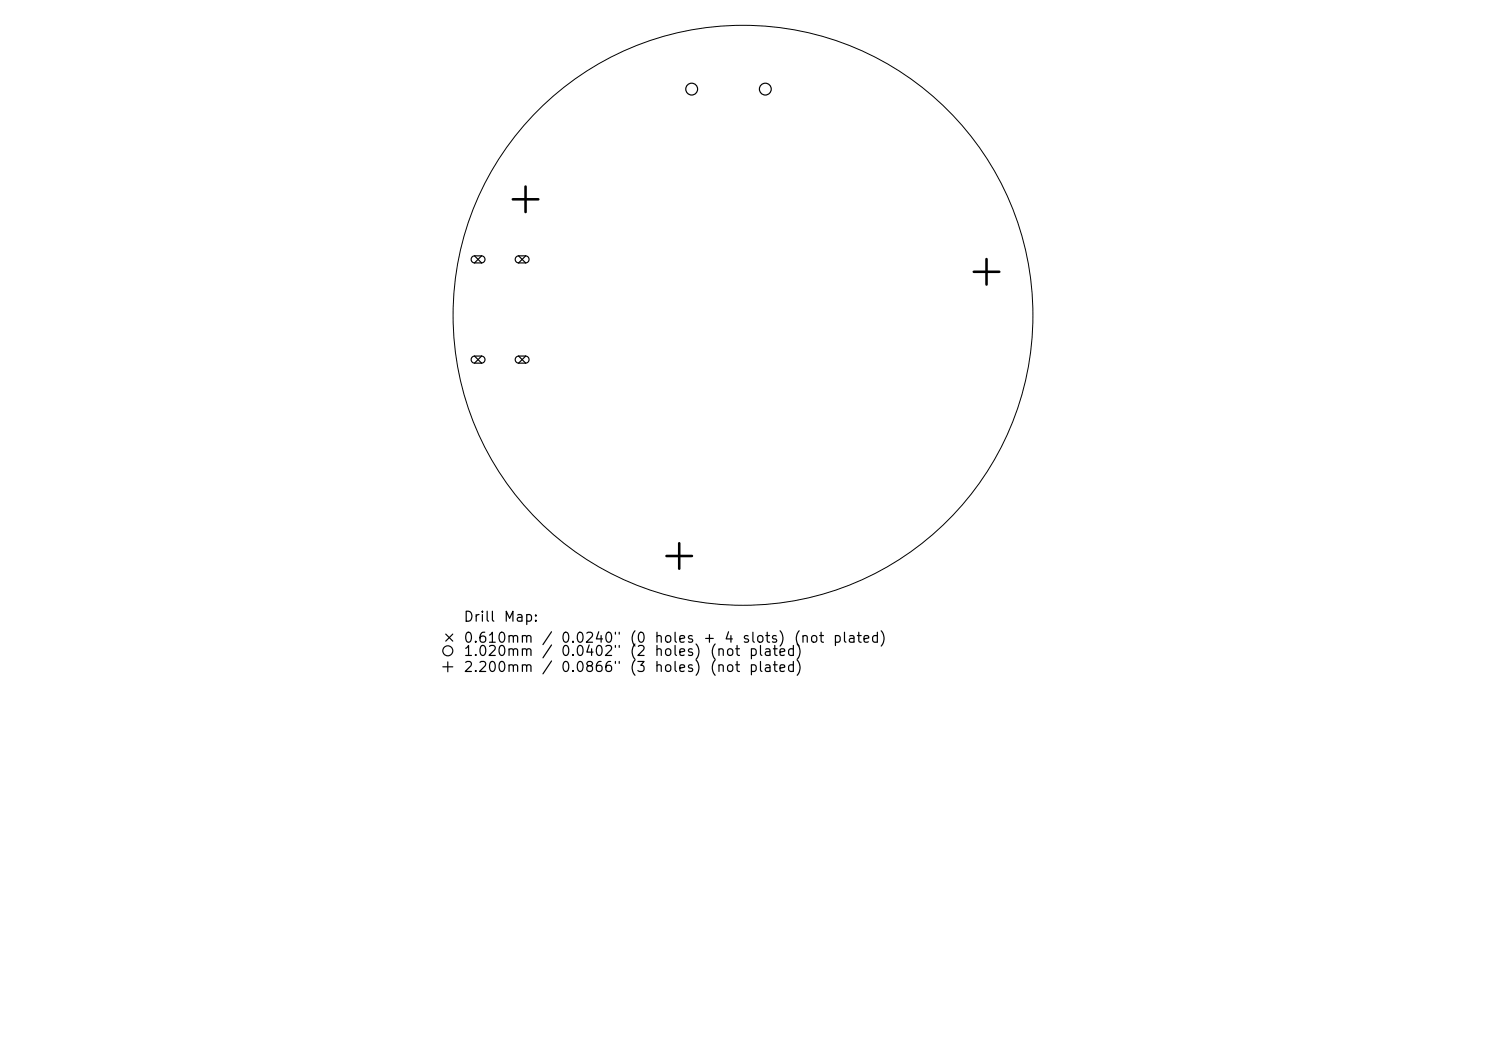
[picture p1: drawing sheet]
<svg xmlns="http://www.w3.org/2000/svg" width="297mm" height="210mm" viewBox="0 0 297 210" stroke-linecap="round" stroke-linejoin="round" font-family="sans-serif">
<defs><g id="words">
<g font-size="2">
<text x="92.5" y="124.7">Drill</text>
<text x="100.5" y="124.7">Map:</text>
<text x="92.5" y="128.9">0.610mm</text>
<text x="92.5" y="131.6">1.020mm</text>
<text x="108.1" y="128.9">/</text>
<text x="108.1" y="131.6">/</text>
<text x="111.9" y="128.9">0.0240&quot;</text>
<text x="111.9" y="131.6">0.0402&quot;</text>
<text x="125.7" y="128.9">(0</text>
<text x="125.7" y="131.6">(2</text>
<text x="130.6" y="128.9">holes</text>
<text x="130.6" y="131.6">holes)</text>
<text x="140.4" y="128.9">+</text>
<text x="141.7" y="131.6">(not</text>
<text x="144.6" y="128.9">4</text>
<text x="148.2" y="128.9">slots)</text>
<text x="149.5" y="131.6">plated)</text>
<text x="158.5" y="128.9">(not</text>
<text x="166.3" y="128.9">plated)</text>
<text x="92.5" y="134.8">2.200mm</text>
<text x="108.1" y="134.8">/</text>
<text x="111.9" y="134.8">0.0866&quot;</text>
<text x="125.7" y="134.8">(3</text>
<text x="130.6" y="134.8">holes)</text>
<text x="141.7" y="134.8">(not</text>
<text x="149.5" y="134.8">plated)</text>
</g>
</g></defs>
<circle cx="148.5" cy="63" r="57.9" fill="none" stroke="#000" stroke-width=".2"/>
<g fill="none" stroke="#000" stroke-width=".23">
<path d="M94.8 51.1l1.5 1.4M96.2 51.1h-1.3a.71 .71 0 0 0-.7 .7 .71 .71 0 0 0 .7 .7h1.3M96.2 51.1a.71 .71 0 0 1 .7 .7 .71 .71 0 0 1-.7 .7M96.3 51.1l-1.5 1.4M103.2 51.3l.4-.2h1.4a.71 .71 0 0 1 .7 .7 .71 .71 0 0 1-.7 .7h-1.3a.71 .71 0 0 1-.7-.4 .71 .71 0 0 1 .2-.8zM103.7 51.1l1.4 1.4M105.1 51.1l-1.4 1.4M94.8 71.1l1.5 1.5M96.2 71.1h-1.3a.71 .71 0 0 0-.7 .8 .71 .71 0 0 0 .7 .7h1.3M96.2 71.1a.71 .71 0 0 1 .7 .8 .71 .71 0 0 1-.7 .7M96.3 71.1l-1.5 1.5M103.2 71.4l.4-.2 1.4-.1a.71 .71 0 0 1 .7 .8 .71 .71 0 0 1-.7 .7h-1.3a.71 .71 0 0 1-.7-.5 .71 .71 0 0 1 .2-.7z"/>
<path d="M103.7 71.1l1.4 1.5M105.1 71.1l-1.4 1.5M88.5 133.2h2M89.1 126.7l1.4 1.4M89.5 132.2v2M90.5 126.7l-1.4 1.4"/>
<circle cx="89.5" cy="130" r="1"/>
</g>
<g fill="none" stroke="#000" stroke-width=".24">
<circle cx="138.2" cy="17.8" r="1.18"/>
<circle cx="153" cy="17.8" r="1.18"/>
</g>
<path d="M102.5 39.8h5.1M105 37.3v5.1M194.6 54.3h5.1M197.2 51.8v5.1M133.2 111.1h5.1M135.8 108.5v5.1" fill="none" stroke="#000" stroke-width=".51"/>
<use href="#words"/>
</svg>
